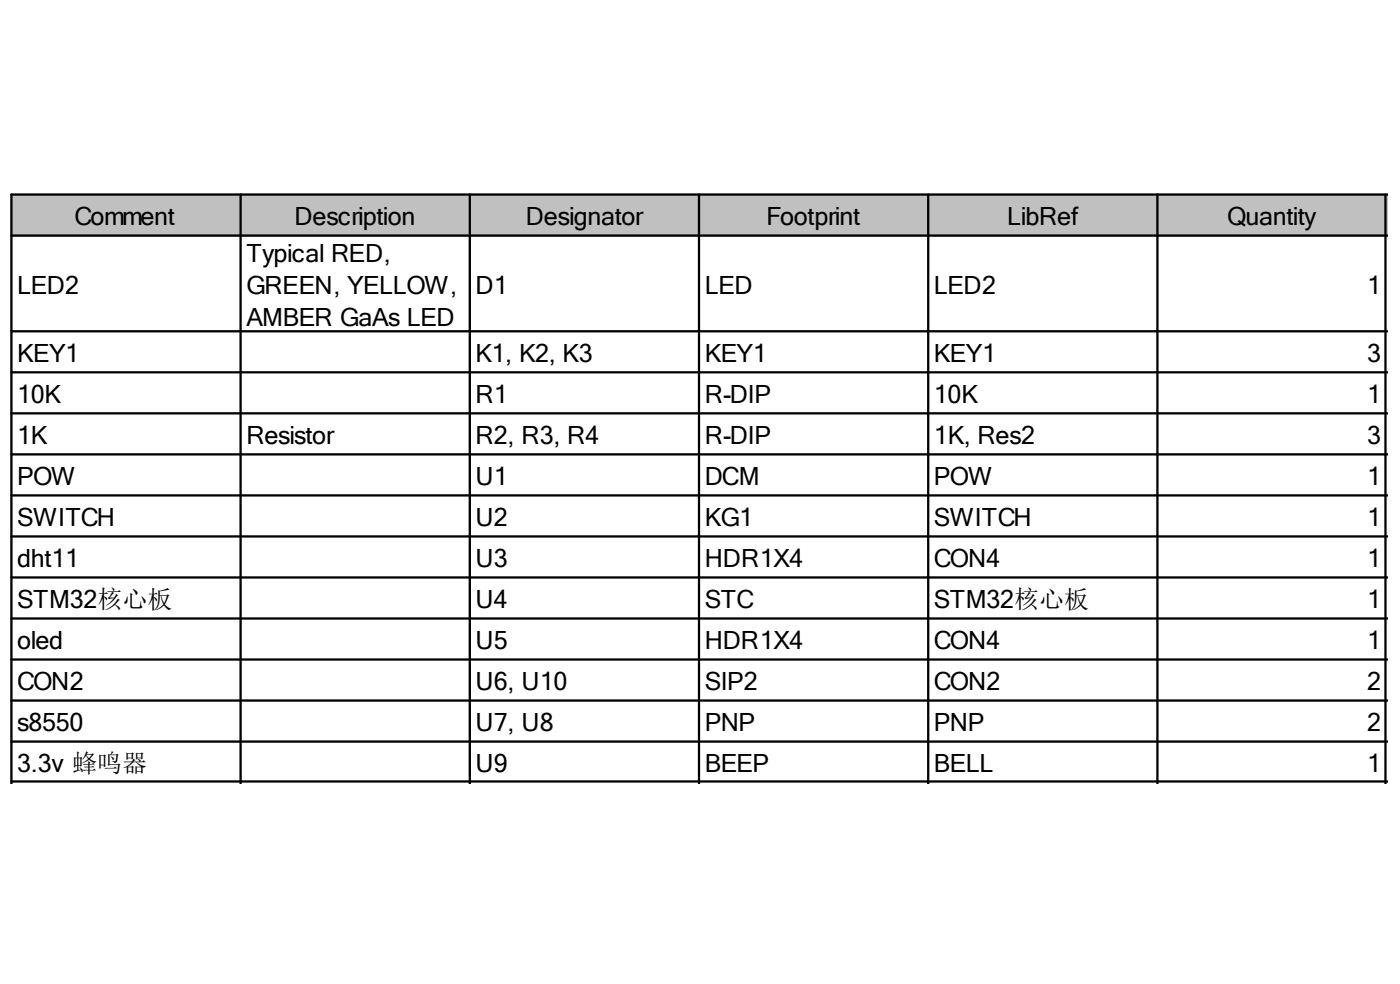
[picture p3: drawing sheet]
<svg xmlns="http://www.w3.org/2000/svg" width="288mm" height="202mm" viewBox="0 0 288 202" stroke-linecap="round" stroke-linejoin="round" font-family="sans-serif">
<defs><g id="words">
<g font-size="5.2">
<text x="15.3" y="46.3">Comment</text>
<text x="60.5" y="46.3">Description</text>
<text x="108.1" y="46.3">Designator</text>
<text x="157.6" y="46.3">Footprint</text>
<text x="207.1" y="46.3">LibRef</text>
<text x="252.4" y="46.3">Quantity</text>
<text x="50.7" y="53.8">Typical RED,</text>
<text x="3.5" y="60.3">LED2</text>
<text x="50.7" y="60.3">GREEN, YELLOW,</text>
<text x="97.8" y="60.3">D1</text>
<text x="144.9" y="60.3">LED</text>
<text x="192" y="60.3">LED2</text>
<text x="281.1" y="60.3">1</text>
<text x="50.7" y="66.9">AMBER GaAs LED</text>
<text x="3.5" y="74.4">KEY1</text>
<text x="97.8" y="74.4">K1, K2, K3</text>
<text x="144.9" y="74.4">KEY1</text>
<text x="192" y="74.4">KEY1</text>
<text x="281.1" y="74.4">3</text>
<text x="3.5" y="82.8">10K</text>
<text x="97.8" y="82.8">R1</text>
<text x="144.9" y="82.8">R-DIP</text>
<text x="192" y="82.8">10K</text>
<text x="281.1" y="82.8">1</text>
<text x="3.5" y="91.2">1K</text>
<text x="50.7" y="91.2">Resistor</text>
<text x="97.8" y="91.2">R2, R3, R4</text>
<text x="144.9" y="91.2">R-DIP</text>
<text x="192" y="91.2">1K, Res2</text>
<text x="281.1" y="91.2">3</text>
<text x="3.5" y="99.7">POW</text>
<text x="97.8" y="99.7">U1</text>
<text x="144.9" y="99.7">DCM</text>
<text x="192" y="99.7">POW</text>
<text x="281.1" y="99.7">1</text>
<text x="3.5" y="108.1">SWITCH</text>
<text x="97.8" y="108.1">U2</text>
<text x="144.9" y="108.1">KG1</text>
<text x="192" y="108.1">SWITCH</text>
<text x="281.1" y="108.1">1</text>
<text x="3.5" y="116.5">dht11</text>
<text x="97.8" y="116.5">U3</text>
<text x="144.9" y="116.5">HDR1X4</text>
<text x="192" y="116.5">CON4</text>
<text x="281.1" y="116.5">1</text>
<text x="3.5" y="124.9">STM32核心板</text>
<text x="97.8" y="124.9">U4</text>
<text x="144.9" y="124.9">STC</text>
<text x="192" y="124.9">STM32核心板</text>
<text x="281.1" y="124.9">1</text>
<text x="3.5" y="133.4">oled</text>
<text x="97.8" y="133.4">U5</text>
<text x="144.9" y="133.4">HDR1X4</text>
<text x="192" y="133.4">CON4</text>
<text x="281.1" y="133.4">1</text>
<text x="3.5" y="141.8">CON2</text>
<text x="97.8" y="141.8">U6, U10</text>
<text x="144.9" y="141.8">SIP2</text>
<text x="192" y="141.8">CON2</text>
<text x="281.1" y="141.8">2</text>
<text x="3.5" y="150.2">s8550</text>
<text x="97.8" y="150.2">U7, U8</text>
<text x="144.9" y="150.2">PNP</text>
<text x="192" y="150.2">PNP</text>
<text x="281.1" y="150.2">2</text>
<text x="3.5" y="158.7">3.3v 蜂鸣器</text>
<text x="97.8" y="158.7">U9</text>
<text x="144.9" y="158.7">BEEP</text>
<text x="192" y="158.7">BELL</text>
<text x="281.1" y="158.7">1</text>
</g>
</g></defs>
<g fill="#c0c0c0">
<path d="M2.5 40.1h47.2v8.5h-47.2z" fill-rule="evenodd"/>
<path d="M49.2 40.1h47.6v8.5h-47.6z" fill-rule="evenodd"/>
<path d="M96.4 40.1h47.6v8.5h-47.6z" fill-rule="evenodd"/>
<path d="M143.5 40.1h47.6v8.5h-47.6z" fill-rule="evenodd"/>
<path d="M190.6 40.1h47.6v8.5h-47.6z" fill-rule="evenodd"/>
<path d="M237.7 40.1h47.6v8.5h-47.6z" fill-rule="evenodd"/>
</g>
<g fill="none" stroke="#000" stroke-width=".47">
<path d="M49.5 40v121M96.6 40v121M143.7 40v121M190.9 40v121M238 40v121M284.9 40v121M285.3 40h-283v121M2.3 48.4h283M2.3 68.1h283M2.3 76.5h283M2.3 84.9h283M2.3 93.3h283"/>
<path d="M2.3 101.8h283M2.3 110.2h283M2.3 118.6h283M2.3 127.1h283M2.3 135.5h283M2.3 143.9h283M2.3 152.3h283M2.3 160.5h283"/>
</g>
<use href="#words"/>
</svg>
